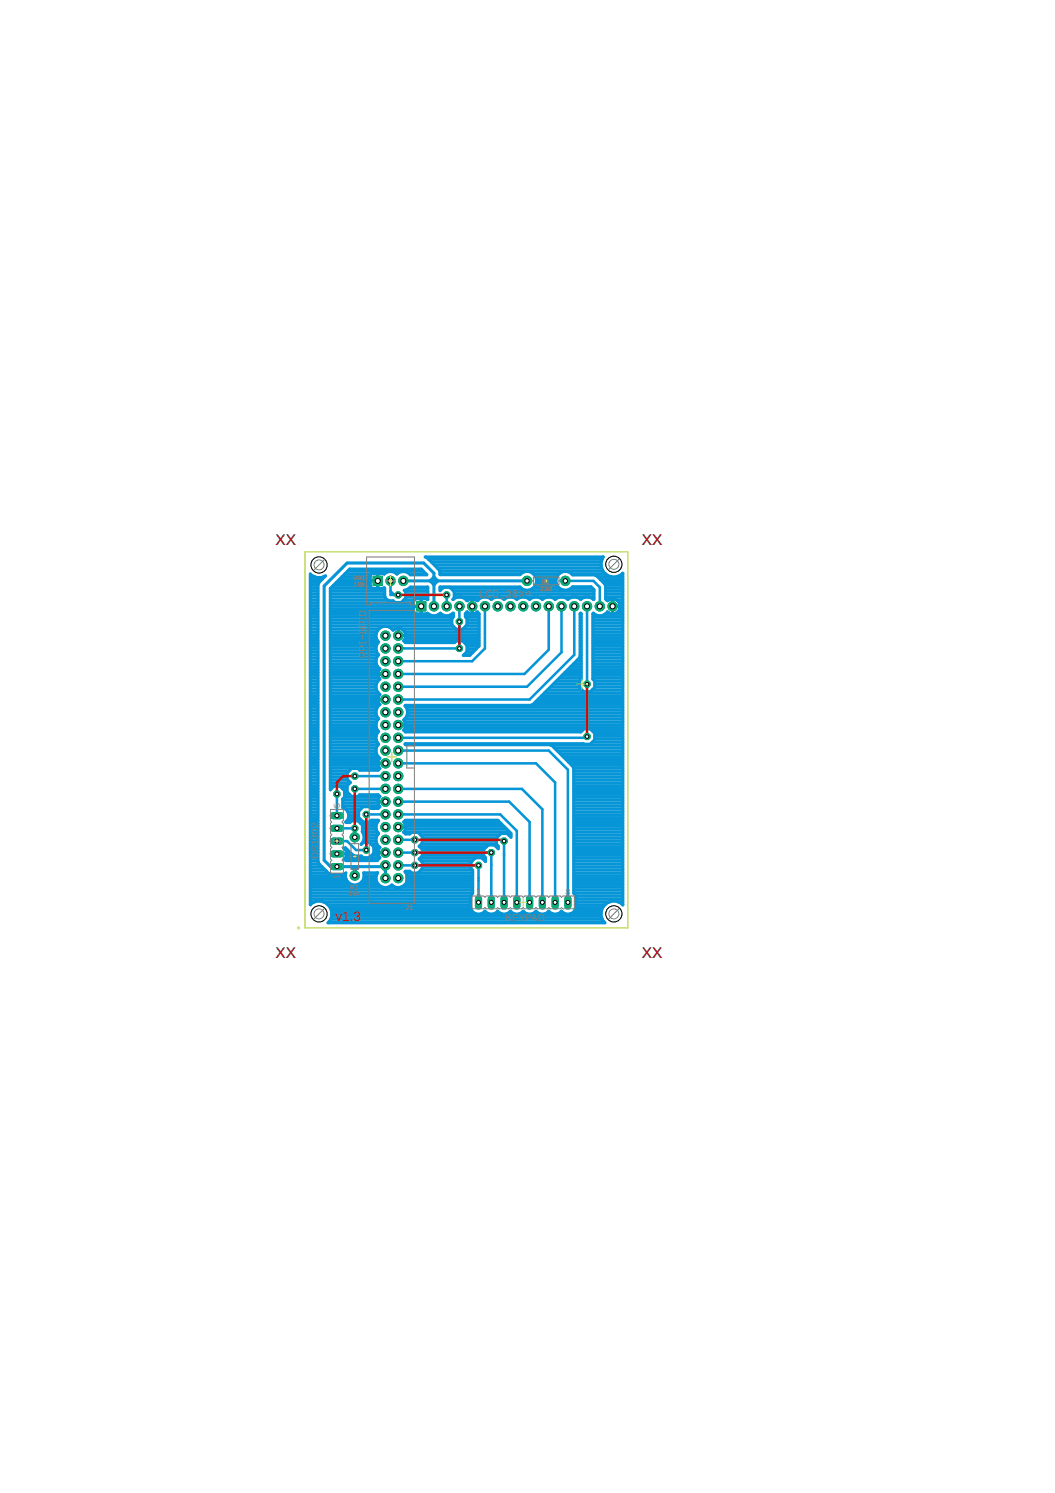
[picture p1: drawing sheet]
<svg xmlns="http://www.w3.org/2000/svg" width="210mm" height="297mm" viewBox="0 0 210 297" stroke-linecap="round" stroke-linejoin="round" font-family="sans-serif">
<defs><g id="words">
<g font-size="3.1" fill="#0696d7">
<text x="54.8" y="108.3">XX</text>
<text x="127.7" y="108.3">XX</text>
<text x="54.8" y="190.6">XX</text>
<text x="127.7" y="190.6">XX</text>
</g>
<text font-size="2.7" fill="#c90d0c" x="66.7" y="183.2">v1.3</text>
<g font-size="2" fill="#808080">
<text x="63.4" y="170.9" transform="rotate(-90 63.4 170.9)">DS1302</text>
<text x="100.5" y="183.2">KEYPAD</text>
</g>
<g font-size="1.8" fill="#808080">
<text x="67.7" y="160.8" transform="rotate(-90 67.7 160.8)">5</text>
<text x="67.7" y="174.8" transform="rotate(-90 67.7 174.8)">1</text>
<text x="94.7" y="178">1</text>
<text x="112.5" y="178">8</text>
</g>
</g></defs>
<path d="M80.8 174.1v1.2" fill="none" stroke="#808080" stroke-width=".21"/>
<g fill="none" stroke="#0696d7" stroke-width=".61">
<path d="M61.7 118.8h1.6M61.7 119.9h1.6M61.7 119.4h1.6M61.7 118.2h1.6M61.7 117.6h1.6M61.7 117.1h1.6M61.7 116.5h1.6M61.7 115.9h1.8M61.7 115.3h2.3M61.7 114.7h.9M63.5 115.9l-.2 .4v55.1l.2 .5a8.1 8.1 0 0 0 2.5 2.2h2.1l.7-.4a1.87 1.87 0 0 0 1.8 2.4 1.87 1.87 0 0 0 1.8-2.4h2.7a1.87 1.87 0 0 0 .3 2.4 1.87 1.87 0 0 0 2.6 0 1.86 1.86 0 0 0 2.6-.1 1.86 1.86 0 0 0 0-2.6l.9-.1 .4 .4h1.2l.9-.9v-1.2l-.6-.7 .6-.6v-1.3M63.5 115.9l1.3-1.3a2.39 2.39 0 0 1-3.1-.4v65.8"/>
<path d="M64.4 114.7h.2M65.7 118.8h10.9M65.7 119.9h16.6M65.7 119.4h11.3M65.7 118.2h10.8M65.7 117.6h10.8M65.7 117.1h8.3M66.3 116.5h7.4M66.9 115.9h6.8M67.5 115.3h6.2M68.1 114.7h5.6M68.6 114.2h5.3"/>
<path d="M69.2 113.6h14.9M73.7 115.6h1.5M74 117h2.3M75.2 114.1v3M75.2 114.7h.1M75.2 117.1h.1M75.2 116.5h.1M75.2 115.9h.1M75.2 115.3h.1M75.2 114.2h.1M76.3 117.1h.2M76.3 117h.2"/>
<path d="M76.4 114.2h.1M76.4 114.2l-2.3-.1-.3 .2-.1 2.3 .3 .4M76.5 114.2a1.79 1.79 0 0 1 2.5 0 1.79 1.79 0 0 1 2.6 .2h3.3l-1.1-1.2h-14.2l-3.9 3.9v40l.7-.7h1.3l.9 .9v1.3l-.4 .3v1.8a1.62 1.62 0 0 1 1.2 1.2 1.62 1.62 0 0 1-.6 1.6l.8 .1 .4-.3h1.2l.9 .9a2.25 2.25 0 0 0 .3 2v.8l-.2 .6-.4 .4 .4-.4h1.3l.9 .9v1.3l-.9 .8h-1.3l-.3-.3h-1.3l-.4-.2-1.5-1.4-.3 .1a1.25 1.25 0 0 1 .6 1.4M76.5 117v1.6a1.31 1.31 0 0 0 1.7 .9l.4 .4h1.2l.9-.9v-1.3l-.3-.3 .9-.2 .3-.4h3.5v2.5l-.3-.2h-2l-.4 .3M78.9 114.2h.1M80.2 115.6h24.7M80.4 119.4h2M80.6 117.6h4.5M80.7 118.8h4.4M80.7 118.2h4.4M81.4 117.1h3.7M81.4 114.2h3.3"/>
<path d="M82.4 119.4l-.1 2.2M83.8 119.1v3M83.8 119.9v.1M83.8 119.4h.1M85.3 111.3h34.5M85.9 111.8h33.7M86.3 114.8l.8 .8-.8 .7-.7-.7zM86.4 112.4h33.2M87 113h32.7M87.5 113.6h32.5M87.5 117.1h.5M87.5 114.2h16.2"/>
<path d="M89.7 117.1h14M90.1 119.3l.3-.3v-1.3l-.9-.9h-1.3l-.7 .7v-.7h16a1.87 1.87 0 0 0 2.7 .1 1.87 1.87 0 0 0 0-2.7 1.87 1.87 0 0 0-2.7 .1h-15.9l-.2-1-2.4-2.3-.4-.2h35.4a2.54 2.54 0 0 0 .5 3.4 2.54 2.54 0 0 0 3.4-.2v66a2.51 2.51 0 0 0-3.6 0 2.51 2.51 0 0 0 .1 3.6h-55.1a2.51 2.51 0 0 0 0-3.6 2.51 2.51 0 0 0-3.6 0M90.1 119.3h.1M90.3 117.6h27.9M90.4 118.8h27.8M90.4 118.2h27.8M91 118.8l-.9 .5M91.8 118.8l.7 .3 .4 .4 .3-.1M92.8 119.4h.4M93.2 119.4l.6-.3 .9 .3M94 119.1v3M94 119.9v.1"/>
<path d="M94 119.4h.1M94.7 119.4h.4M96.1 118.8l-.7 .3-.4 .4-.3-.1M96.9 118.8l.8 .5 1-.5M99.4 118.8l.9 .5 .9-.5M101.9 118.8l.9 .5 .9-.5M104.5 118.8l.9 .5 .9-.5M106 117.1h5.3M106.1 114.2h5.2M106.5 116.5h4.3M106.5 114.7h4.3M106.7 115.9h3.9"/>
<path d="M106.7 115.3h3.9M107 118.8l.9 .5 .9-.5M109.6 118.8l.8 .5 1-.5M112.1 118.8l.9 .5 .9-.5M113.6 117.1h4.3M113.7 114.2h6.8M114.6 118.8l.9 .5 .9-.5M117.2 118.8l.9 .5 .1-.1v-1.9l-.6-.6h-3.7a1.89 1.89 0 0 1-2.7 .2 1.89 1.89 0 0 1 0-2.7 1.89 1.89 0 0 1 2.7 .2h4.4l.4 .2 1.6 1.6 .2 .4v2.6l.4 .3 .2-.1M118.9 114.7h2.6M119.5 115.3h4.4M120 115.9h3.9M120.5 116.5h3.4"/>
<path d="M120.5 118.8h3.4M120.5 118.2h3.4M120.5 117.6h3.4M120.5 117.1h3.4M120.7 119.4h.4M121.1 119.4l.7-.3 .9 .3M121.9 119.1v3M121.9 119.9v.1M121.9 119.4h.1M122.7 119.4l.5 .4 .2 .7M122.7 119.4h1.2M122.7 114.7h1.2"/>
<path d="M123.2 119.9h.7M123.8 114.2h.1M61.7 139.6h1.6M61.7 139h1.6M61.7 138.4h1.6M61.7 137.8h1.6M61.7 137.3h1.6M61.7 136.7h1.6M61.7 136.1h1.6M61.7 135.5h1.6M61.7 134.9h1.6M61.7 134.4h1.6"/>
<path d="M61.7 133.8h1.6M61.7 133.2h1.6M61.7 132.6h1.6M61.7 132.1h1.6M61.7 131.5h1.6M61.7 130.9h1.6M61.7 130.3h1.6M61.7 129.8h1.6M61.7 129.2h1.6M61.7 128.6h1.6M61.7 128h1.6M61.7 127.4h1.6"/>
<path d="M61.7 126.9h1.6M61.7 126.3h1.6M61.7 125.7h1.6M61.7 125.1h1.6M61.7 124.5h1.6M61.7 124h1.6M61.7 123.4h1.6M61.7 122.8h1.6M61.7 122.2h1.6M61.7 121.7h1.6M61.7 121.1h1.6M61.7 120.5h1.6"/>
<path d="M65.7 139.6h9.5M65.7 139h9.5M65.7 138.4h9.7M65.7 137.8h9.6M65.7 137.3h9.2M65.7 136.7h9.1M65.7 136.1h9.2M65.7 135.5h9.5M65.7 134.9h9.7M65.7 134.4h9.5M65.7 133.8h9.5M65.7 133.2h9.8"/>
<path d="M65.7 132.6h9.4M65.7 132.1h9.2M65.7 131.5h9.1M65.7 130.9h9.3M65.7 130.3h9.6M65.7 129.8h9.3M65.7 129.2h9.1M65.7 128.6h9.1M65.7 128h9.4M65.7 127.4h9.4M65.7 126.9h9.1M65.7 126.3h9.1"/>
<path d="M65.7 125.7h9.3M65.7 125.1h9.7M65.7 124.5h24.4M65.7 124h24.2M65.7 123.4h24.2M65.7 122.8h24.4M65.7 122.2h19.7M65.7 121.7h16.6M65.7 121.1h16.6M65.7 120.5h16.6M74.8 126.9l.5 .8a1.75 1.75 0 0 0 0 2.6 1.8 1.8 0 0 0 .3 2.8 1.47 1.47 0 0 0 0 2 1.86 1.86 0 0 0 0 3.1 1.47 1.47 0 0 0-.1 1.9M75.2 134.1h1.5"/>
<path d="M75.2 139.2h1.5M76.7 134.1h.1M76.7 139.2h.1M78 125.1h.6M79.2 125v1.5M79.2 126.5h.1M79.2 126.5h1.5M79.2 126.3h.1M79.2 125.7h.1M79.2 125.1v.1M79.9 125.1h10.8M80.4 127.4h14.9"/>
<path d="M80.5 125.7a1.51 1.51 0 0 0-2.3-.3 1.89 1.89 0 0 0-2.3-.6 1.89 1.89 0 0 0-1.1 2.1M80.5 125.7l.2 .4v.7M80.5 125.7h14.8M80.7 126.9h14.6M80.7 126.8l-.3 .6M80.7 126.3h14.6M82.3 120.6h1.5M82.3 121.6l.1 .3 .4 .2 2.3-.1a1.8 1.8 0 0 0 2.5 0 1.74 1.74 0 0 0 2.5 0l.1 .7-.3 .4v1.2l.9 .9h1.2l.9-.9v-1.2l-.3-.4v-.6l.3-.4a1.5 1.5 0 0 0 2.1 0l.3 .4v6.4l-1.8 1.9h-1.3l.7-.8v-1.2l-.9-.9h-1.2l-.4 .3h-9.7l-.3-.4M83.8 121.7h.1M83.8 121.1h.1M83.8 120.5h.1M86.4 120.6l-.1-6.6-2-2h-15.2l-4.6 4.6v54.6l1.3 1.2h10.6l.3-.2v2.5"/>
<path d="M87.3 122.2h.6M89.8 122.2h.4M92.1 125.1h3.2M92.2 130.3h1.3M92.6 128h2.7M92.6 122.2h2.7M92.7 124.5h2.6M92.7 122.8h2.6M92.8 129.8h1.3M92.9 129.2h1.8M92.9 128.6h2.3M92.9 124h2.4"/>
<path d="M92.9 123.4h2.4M94 120.6h.1M94 120.5h.1M94 121.7h.1M94 121.1h.1M106.6 139.6h17.3M107.2 139h16.7M107.8 138.4h16.1M108.4 137.8h15.5M108.9 137.3h6.9M109.5 136.7h5.8M110.1 136.1h5.2"/>
<path d="M110.7 135.5h4.6M111.3 134.9h4.3M111.8 134.4h3.8M112.4 133.8h3.2M113 133.2h2.6M113.6 132.6h2M114.1 132.1h1.5M114.7 131.5h.9M115.3 130.9h.3M115.4 130.3h.2M115.4 129.8h.2M115.4 129.2h.2"/>
<path d="M115.4 128.6h.2M115.4 128h.2M115.4 127.4h.2M115.4 126.9h.2M115.4 126.3h.2M115.4 125.7h.2M115.4 125.1h.2M115.4 124.5h.2M115.4 124h.2M115.4 123.4h.2M115.4 122.8h.2M115.4 122.2h.2"/>
<path d="M117.8 137.3h6.1M118 134.9h5.9M118 134.4h5.9M118 133.8h5.9M118 133.2h5.9M118 132.6h5.9M118 132.1h5.9M118 131.5h5.9M118 130.9h5.9M118 130.3h5.9M118 129.8h5.9M118 129.2h5.9"/>
<path d="M118 128.6h5.9M118 128h5.9M118 127.4h5.9M118 126.9h5.9M118 126.3h5.9M118 125.7h5.9M118 125.1h5.9M118 124.5h5.9M118 124h5.9M118 123.4h5.9M118 122.8h5.9M118 122.2h.4"/>
<path d="M118.3 136.7h5.6M118.3 136.1h5.6M118.3 135.5h5.6M120.3 122.2h3.6M121.9 121.7h.1M121.9 121.1h.1M121.9 120.5h.1M123 121.7h.9M123.3 121.1h.6M123.4 120.5a1.5 1.5 0 0 1-.9 1.5 1.5 1.5 0 0 1-1.6-.3 1.81 1.81 0 0 1-2.8 .3l-.1 .1v13l.3 .4v1.3l-.9 .8h-1.2l-.9-.8v-1.3l.3-.4v-13l-.1-.1-.1 .1v8.4l-.1 .5-9.3 9.2M123.4 120.6h-1.5M123.4 120.5h.5"/>
<path d="M61.7 159.8h1.6M61.7 159.2h1.6M61.7 158.6h1.6M61.7 158.1h1.6M61.7 157.5h1.6M61.7 156.9h1.6M61.7 156.3h1.6M61.7 155.7h1.6M61.7 155.2h1.6M61.7 154.6h1.6M61.7 154h1.6M61.7 153.4h1.6"/>
<path d="M61.7 152.8h1.6M61.7 152.3h1.6M61.7 151.7h1.6M61.7 151.1h1.6M61.7 150.5h1.6M61.7 150h1.6M61.7 149.4h1.6M61.7 148.8h1.6M61.7 148.2h1.6M61.7 147.7h1.6M61.7 147.1h1.6M61.7 146.5h1.6"/>
<path d="M61.7 145.9h1.6M61.7 145.4h1.6M61.7 144.8h1.6M61.7 144.2h1.6M61.7 143.6h1.6M61.7 143h1.6M61.7 142.5h1.6M61.7 141.9h1.6M61.7 141.3h1.6M61.7 140.7h1.6M61.7 140.1h1.6M65.7 156.9h.3"/>
<path d="M65.7 156.3h3.4M65.7 155.7h3.9M65.7 155.2h3.5M65.7 154.6h3.4M65.7 154h3.4M65.7 153.4h3.7M65.7 152.8h9.8M65.7 152.3h9.5M65.7 151.7h9.5M65.7 151.1h9.7M65.7 150.5h9.6M65.7 150h9.2"/>
<path d="M65.7 149.4h9.1M65.7 148.8h9.2M65.7 148.2h9.5M65.7 147.7h9.3M65.7 147.1h9.1M65.7 146.5h9.1M65.7 145.9h9.3M65.7 145.4h9.4M65.7 144.8h9.2M65.7 144.2h9.1M65.7 143.6h9.2M65.7 143h9.6"/>
<path d="M65.7 142.5h9.3M65.7 141.9h9.1M65.7 141.3h9.1M65.7 140.7h9.4M65.7 140.1h9.8M68.1 156.9h1M68.2 159.8h7M68.2 159.2h7M68.5 158.6h7M68.6 158.1h1M68.6 157.5h.5M69.1 156.3v1.3l.9 .9h1.2l.4-.4h3.6l.4 .4a1.5 1.5 0 0 0 0 2l-.4 .3h-1.3l-.4-.3h-1.3l-.8 .9v1.2"/>
<path d="M75.2 151.9h1.5M75.2 159.5h1.5M75.5 140.1l.1 .1a1.82 1.82 0 0 0-.3 2.8 1.75 1.75 0 0 0 0 2.5 1.74 1.74 0 0 0 0 2.6 1.79 1.79 0 0 0 .3 2.8 1.47 1.47 0 0 0-.1 1.9M75.5 152.8l-.3 .4h-3.6l-.4-.3h-1.2l-.9 .9v1.2l.6 .7-.6 .6M80.4 145.4h35.4M80.5 143h43.4M80.6 143.6h43.3M80.6 144.8h43.3M80.7 144.3h-1.5M80.7 144.2h43.2M80.8 140.7h43.1M80.9 142.5h43"/>
<path d="M81 141.3h42.9M81.1 141.9h42.8M106 140.2l-.4 .1h-24.9l-.1 .1a1.84 1.84 0 0 1-.3 2.8 1.53 1.53 0 0 1 0 2.1l.4 .3h34.9l.6-.6h1.2l.9 .9v1.3l-.9 .9-1.3-.1h-35.4l-.1 .1 .1 .1h28.7l.4 .1 4.2 4.2 .2 .4v24.8M106 140.1h17.9M109.6 148.2h14.3M110.3 148.8h13.6M110.9 149.4h13M111.5 150h12.4M112 150.5h11.9M112.6 151.1h11.3M113.2 151.7h10.7M113.8 152.3h10.1"/>
<path d="M114.1 152.8h9.8M114.2 159.8h9.7M114.2 159.2h9.7M114.2 158.6h9.7M114.2 158.1h9.7M114.2 157.5h9.7M114.2 156.9h9.7M114.2 156.3h9.7M114.2 155.7h9.7M114.2 155.2h9.7M114.2 154.6h9.7M114.2 154h9.7"/>
<path d="M114.2 153.4h9.7M117.8 145.4h6.1M117.8 147.7h6.1M118.3 147.1h5.6M118.3 146.5h5.6M118.3 145.9h5.6M61.7 169.6h1.6M61.7 173.7h3.5M61.7 165.6h1.6M61.7 179.4h1M61.7 178.8h31.9M61.7 178.3h32"/>
<path d="M61.7 177.7h32.3M61.7 177.1h32.3M61.7 176.5h14.5M61.7 176h8.3M61.7 175.4h7.4M61.7 174.8h7.1M61.7 174.2h7M61.7 173.1h3M61.7 172.5h2.4M61.7 171.9h1.8M61.7 171.3h1.6M61.7 170.8h1.6"/>
<path d="M61.7 170.2h1.6M61.7 169h1.6M61.7 168.4h1.6M61.7 167.9h1.6M61.7 167.3h1.6M61.7 166.7h1.6M61.7 166.1h1.6M61.7 165h1.6M61.7 164.4h1.6M61.7 163.8h1.6M61.7 163.2h1.6M61.7 162.7h1.6"/>
<path d="M61.7 162.1h1.6M61.7 161.5h1.6M61.7 160.9h1.6M61.7 160.4h1.6M64.2 179.4h29.4M68.2 160.4h7.3M68.7 170.8h6.8M68.7 169h.4M68.7 160.9h3.1M69 169.6h.7M69 170.2h1.3M69 169.9h-1.9"/>
<path d="M69.1 163.2h2.8M69.2 161.5h2.2M69.3 162.7h2.1M69.4 162.1h2M69.8 172.4l.8 .8 .8-.8M70.6 172.4v1.8M71.2 176h4.1M71.4 162.6l.8 .9h1.3l.4-.3 1.4 .1a1.75 1.75 0 0 0 0 2.5l-.5 .9M71.7 163.8h3.3M71.9 167.9h.1M72 175.4h3M72.1 165h2.7"/>
<path d="M72.1 164.4h2.7M72.2 165.6h2.9M72.3 167.3h2.5M72.3 174.8h2.5M72.4 166.1h2.7M72.4 174.2h2.5M72.4 166.7h2.4M73.8 167.9h1.2M73.8 163.2h1.5M74 170.2h1.3M74.3 168.4h1.1M74.4 169.6l2.3 .1"/>
<path d="M74.4 169h.9M74.8 166.7v.8l.3 .6 .5 .5a1.47 1.47 0 0 0 0 2l-.5 .6h-6.3l-.4-.2 .6-.8M75.9 172.4l.8 .8M77.1 176.5h1.7M79.7 176.5h14.3M80.3 165.6a1.56 1.56 0 0 0 0-2.1l.4-.3h18.3l2.7 2.6v.8l-.8-.8h-1.2l-.9 .9M80.3 165.6l.4 .3h.8l.4-.3M80.3 165.6h21.1M80.5 163.8h19.2M80.6 176h13.4M80.6 163.2h18.5M80.7 165h20.1"/>
<path d="M80.7 164.5l-1.5 .1M80.7 164.4h19.6M80.8 173.7h1M81 175.4h13M81 174.2h13M81.1 174.8h12.9M83.1 165.6l.9 .9v1.2l-.6 .7 .6 .6M83.2 173.7h10.8M83.5 168.4h13.3M83.5 170.8h11M83.7 166.1h15.7M83.8 173.1h10.2"/>
<path d="M83.8 171.3h10.1M83.9 167.9h14.9M84 169.6h12.2M84 172.5h9.7M84 171.9h9.7M84 170.2h12.2M84 169h12.2M84 167.3h14.8M84 166.7h14.8M94 177.7l-.4 .8v2.1M95.9 170.8h.7M96.2 169v1.3l.4 .3v.8l-.8-.7h-1.2l-.9 .9v1.2l.3 .4v4.5"/>
<path d="M96.5 171.3h.1M98.7 168.4h.4M98.8 166.7v1.3l.3 .3v.6l-.7-.8h-1.3l-.9 .9M101.2 166.1h.5M114.2 169.6h9.7M114.2 177.7l.4 .8v2.1M114.2 173.7h9.7M114.2 165.6h9.7M114.2 177.7h9.7M114.2 177.1h9.7M114.2 176.5h9.7M114.2 176h9.7"/>
<path d="M114.2 175.4h9.7M114.2 174.8h9.7M114.2 174.2h9.7M114.2 173.1h9.7M114.2 172.5h9.7M114.2 171.9h9.7M114.2 171.3h9.7M114.2 170.8h9.7M114.2 170.2h9.7M114.2 169h9.7M114.2 168.4h9.7M114.2 167.9h9.7"/>
<path d="M114.2 167.3h9.7M114.2 166.7h9.7M114.2 166.1h9.7M114.2 165h9.7M114.2 164.4h9.7M114.2 163.8h9.7M114.2 163.2h9.7M114.2 162.7h9.7M114.2 162.1h9.7M114.2 161.5h9.7M114.2 160.9h9.7M114.2 160.4h9.7"/>
<path d="M114.5 178.3h9.4M114.6 179.4h6.8M114.6 178.8h9.3M122.9 179.4h1M61.7 180h.1M65.2 180h28.4M65.4 183.5h54.8M65.7 180.6h27.9M65.8 182.9h54M65.9 181.1h27.9M66 182.3h53.6M66 181.7h28.5"/>
<path d="M93.6 180.6l.2 .6M93.8 181.2a1.64 1.64 0 0 0 2.7 .1 1.6 1.6 0 0 0 2.5 0 1.6 1.6 0 0 0 2.6 0 1.6 1.6 0 0 0 2.5 0 1.6 1.6 0 0 0 2.5 0 1.6 1.6 0 0 0 2.6 0 1.6 1.6 0 0 0 2.5 0 1.63 1.63 0 0 0 2.7-.1M95.9 181.7h1.2M98.4 181.7h1.2M101 181.7h1.2M103.5 181.7h1.2M106 181.7h1.2M108.6 181.7h1.2M111.1 181.7h1.2M113.7 181.7h5.9M114.4 181.1h5.3M114.6 180.6l-.2 .6"/>
<path d="M114.6 180.6h5.3M114.6 180h5.8M123.8 180h.1"/>
</g>
<g fill="none" stroke="#0696d7" stroke-width=".51">
<path d="M77.7 115.6v2.8h1.5M77.7 117.6l.8 .8M88.9 118.4v2.2M112.5 115.6h5.6l1.2 1.2v3.8M79.2 129h12.2M91.4 120.6h.1M91.4 120.6v3.1M96.5 120.6v8.4l-2.6 2.6h-14.7M96.5 120.6h.1M109.2 120.6v8.7l-4.8 4.8h-25.2M111.7 120.6v9.2l-6.8 6.8h-25.7M114.3 120.6v9.7l-8.9 8.9h-26.2"/>
<path d="M116.8 120.6v15.5M67 158v4.3M70.6 157h6.1M70.6 154.4h6.1M79.2 151.9h27.4l3.8 3.8v23.8M79.2 149.3h30l3.8 3.8v26.4M79.2 159.5h22.1l4.1 4v16M79.2 157h24.6l4.1 4v18.5M116.8 146.5l-.3 .3h-37.3M67 167.3h2.1l1.7 1.8h2.1M67 164.8h3.6v1.8M72.9 162h3.8"/>
<path d="M79.2 162h20.3l3.3 3.3v14.2M79.2 172.2h3.3M79.2 169.6h3.3M79.2 167.1h3.3M95.2 172.2v7.3M97.7 169.6v9.9M100.3 167.3v12.2"/>
</g>
<circle cx="79.2" cy="174.7" r=".93" fill="#0dab76" stroke="#0dab76" stroke-width=".2"/>
<circle cx="79.2" cy="174.7" r=".51" fill="#fff" stroke="#000" stroke-width=".2"/>
<circle cx="76.7" cy="174.7" r=".93" fill="#0dab76" stroke="#0dab76" stroke-width=".2"/>
<circle cx="76.7" cy="174.7" r=".51" fill="#fff" stroke="#000" stroke-width=".2"/>
<circle cx="79.2" cy="172.2" r=".93" fill="#0dab76" stroke="#0dab76" stroke-width=".2"/>
<circle cx="79.2" cy="172.2" r=".51" fill="#fff" stroke="#000" stroke-width=".2"/>
<circle cx="76.7" cy="172.2" r=".93" fill="#0dab76" stroke="#0dab76" stroke-width=".2"/>
<circle cx="76.7" cy="172.2" r=".51" fill="#fff" stroke="#000" stroke-width=".2"/>
<circle cx="79.2" cy="169.6" r=".93" fill="#0dab76" stroke="#0dab76" stroke-width=".2"/>
<circle cx="79.2" cy="169.6" r=".51" fill="#fff" stroke="#000" stroke-width=".2"/>
<circle cx="76.7" cy="169.6" r=".93" fill="#0dab76" stroke="#0dab76" stroke-width=".2"/>
<circle cx="76.7" cy="169.6" r=".51" fill="#fff" stroke="#000" stroke-width=".2"/>
<circle cx="79.2" cy="167.1" r=".93" fill="#0dab76" stroke="#0dab76" stroke-width=".2"/>
<circle cx="79.2" cy="167.1" r=".51" fill="#fff" stroke="#000" stroke-width=".2"/>
<circle cx="76.7" cy="167.1" r=".93" fill="#0dab76" stroke="#0dab76" stroke-width=".2"/>
<circle cx="76.7" cy="167.1" r=".51" fill="#fff" stroke="#000" stroke-width=".2"/>
<circle cx="79.2" cy="164.5" r=".93" fill="#0dab76" stroke="#0dab76" stroke-width=".2"/>
<circle cx="79.2" cy="164.5" r=".51" fill="#fff" stroke="#000" stroke-width=".2"/>
<circle cx="76.7" cy="164.5" r=".93" fill="#0dab76" stroke="#0dab76" stroke-width=".2"/>
<circle cx="76.7" cy="164.5" r=".51" fill="#fff" stroke="#000" stroke-width=".2"/>
<circle cx="79.2" cy="162" r=".93" fill="#0dab76" stroke="#0dab76" stroke-width=".2"/>
<circle cx="79.2" cy="162" r=".51" fill="#fff" stroke="#000" stroke-width=".2"/>
<circle cx="76.7" cy="162" r=".93" fill="#0dab76" stroke="#0dab76" stroke-width=".2"/>
<circle cx="76.7" cy="162" r=".51" fill="#fff" stroke="#000" stroke-width=".2"/>
<circle cx="79.2" cy="159.5" r=".93" fill="#0dab76" stroke="#0dab76" stroke-width=".2"/>
<circle cx="79.2" cy="159.5" r=".51" fill="#fff" stroke="#000" stroke-width=".2"/>
<circle cx="76.7" cy="159.5" r=".93" fill="#0dab76" stroke="#0dab76" stroke-width=".2"/>
<circle cx="76.7" cy="159.5" r=".51" fill="#fff" stroke="#000" stroke-width=".2"/>
<circle cx="79.2" cy="157" r=".93" fill="#0dab76" stroke="#0dab76" stroke-width=".2"/>
<circle cx="79.2" cy="157" r=".51" fill="#fff" stroke="#000" stroke-width=".2"/>
<circle cx="76.7" cy="157" r=".93" fill="#0dab76" stroke="#0dab76" stroke-width=".2"/>
<circle cx="76.7" cy="157" r=".51" fill="#fff" stroke="#000" stroke-width=".2"/>
<circle cx="79.2" cy="154.4" r=".93" fill="#0dab76" stroke="#0dab76" stroke-width=".2"/>
<circle cx="79.2" cy="154.4" r=".51" fill="#fff" stroke="#000" stroke-width=".2"/>
<circle cx="76.7" cy="154.4" r=".93" fill="#0dab76" stroke="#0dab76" stroke-width=".2"/>
<circle cx="76.7" cy="154.4" r=".51" fill="#fff" stroke="#000" stroke-width=".2"/>
<circle cx="79.2" cy="151.9" r=".93" fill="#0dab76" stroke="#0dab76" stroke-width=".2"/>
<circle cx="79.2" cy="151.9" r=".51" fill="#fff" stroke="#000" stroke-width=".2"/>
<circle cx="76.7" cy="151.9" r=".93" fill="#0dab76" stroke="#0dab76" stroke-width=".2"/>
<circle cx="76.7" cy="151.9" r=".51" fill="#fff" stroke="#000" stroke-width=".2"/>
<circle cx="79.2" cy="149.3" r=".93" fill="#0dab76" stroke="#0dab76" stroke-width=".2"/>
<circle cx="79.2" cy="149.3" r=".51" fill="#fff" stroke="#000" stroke-width=".2"/>
<circle cx="76.7" cy="149.3" r=".93" fill="#0dab76" stroke="#0dab76" stroke-width=".2"/>
<circle cx="76.7" cy="149.3" r=".51" fill="#fff" stroke="#000" stroke-width=".2"/>
<circle cx="79.2" cy="146.8" r=".93" fill="#0dab76" stroke="#0dab76" stroke-width=".2"/>
<circle cx="79.2" cy="146.8" r=".51" fill="#fff" stroke="#000" stroke-width=".2"/>
<circle cx="76.7" cy="146.8" r=".93" fill="#0dab76" stroke="#0dab76" stroke-width=".2"/>
<circle cx="76.7" cy="146.8" r=".51" fill="#fff" stroke="#000" stroke-width=".2"/>
<circle cx="79.2" cy="144.3" r=".93" fill="#0dab76" stroke="#0dab76" stroke-width=".2"/>
<circle cx="79.2" cy="144.3" r=".51" fill="#fff" stroke="#000" stroke-width=".2"/>
<circle cx="76.7" cy="144.3" r=".93" fill="#0dab76" stroke="#0dab76" stroke-width=".2"/>
<circle cx="76.7" cy="144.3" r=".51" fill="#fff" stroke="#000" stroke-width=".2"/>
<circle cx="79.2" cy="141.7" r=".93" fill="#0dab76" stroke="#0dab76" stroke-width=".2"/>
<circle cx="79.2" cy="141.7" r=".51" fill="#fff" stroke="#000" stroke-width=".2"/>
<circle cx="76.7" cy="141.7" r=".93" fill="#0dab76" stroke="#0dab76" stroke-width=".2"/>
<circle cx="76.7" cy="141.7" r=".51" fill="#fff" stroke="#000" stroke-width=".2"/>
<circle cx="79.2" cy="139.2" r=".93" fill="#0dab76" stroke="#0dab76" stroke-width=".2"/>
<circle cx="79.2" cy="139.2" r=".51" fill="#fff" stroke="#000" stroke-width=".2"/>
<circle cx="76.7" cy="139.2" r=".93" fill="#0dab76" stroke="#0dab76" stroke-width=".2"/>
<circle cx="76.7" cy="139.2" r=".51" fill="#fff" stroke="#000" stroke-width=".2"/>
<circle cx="79.2" cy="136.6" r=".93" fill="#0dab76" stroke="#0dab76" stroke-width=".2"/>
<circle cx="79.2" cy="136.6" r=".51" fill="#fff" stroke="#000" stroke-width=".2"/>
<circle cx="76.7" cy="136.6" r=".93" fill="#0dab76" stroke="#0dab76" stroke-width=".2"/>
<circle cx="76.7" cy="136.6" r=".51" fill="#fff" stroke="#000" stroke-width=".2"/>
<circle cx="79.2" cy="134.1" r=".93" fill="#0dab76" stroke="#0dab76" stroke-width=".2"/>
<circle cx="79.2" cy="134.1" r=".51" fill="#fff" stroke="#000" stroke-width=".2"/>
<circle cx="76.7" cy="134.1" r=".93" fill="#0dab76" stroke="#0dab76" stroke-width=".2"/>
<circle cx="76.7" cy="134.1" r=".51" fill="#fff" stroke="#000" stroke-width=".2"/>
<circle cx="79.2" cy="131.6" r=".93" fill="#0dab76" stroke="#0dab76" stroke-width=".2"/>
<circle cx="79.2" cy="131.6" r=".51" fill="#fff" stroke="#000" stroke-width=".2"/>
<circle cx="76.7" cy="131.6" r=".93" fill="#0dab76" stroke="#0dab76" stroke-width=".2"/>
<circle cx="76.7" cy="131.6" r=".51" fill="#fff" stroke="#000" stroke-width=".2"/>
<circle cx="79.2" cy="129" r=".93" fill="#0dab76" stroke="#0dab76" stroke-width=".2"/>
<circle cx="79.2" cy="129" r=".51" fill="#fff" stroke="#000" stroke-width=".2"/>
<circle cx="76.7" cy="129" r=".93" fill="#0dab76" stroke="#0dab76" stroke-width=".2"/>
<circle cx="76.7" cy="129" r=".51" fill="#fff" stroke="#000" stroke-width=".2"/>
<circle cx="79.2" cy="126.5" r=".93" fill="#0dab76" stroke="#0dab76" stroke-width=".2"/>
<circle cx="79.2" cy="126.5" r=".51" fill="#fff" stroke="#000" stroke-width=".2"/>
<circle cx="76.7" cy="126.5" r=".93" fill="#0dab76" stroke="#0dab76" stroke-width=".2"/>
<circle cx="76.7" cy="126.5" r=".51" fill="#fff" stroke="#000" stroke-width=".2"/>
<path d="M95.2 178.8v1.5" fill="none" stroke="#0dab76" stroke-width="1.4"/>
<circle cx="95.2" cy="179.5" r=".4" fill="#fff" stroke="#000" stroke-width=".2"/>
<path d="M97.7 178.8v1.5" fill="none" stroke="#0dab76" stroke-width="1.4"/>
<circle cx="97.7" cy="179.5" r=".4" fill="#fff" stroke="#000" stroke-width=".2"/>
<path d="M100.3 178.8v1.5" fill="none" stroke="#0dab76" stroke-width="1.4"/>
<circle cx="100.3" cy="179.5" r=".4" fill="#fff" stroke="#000" stroke-width=".2"/>
<path d="M102.8 178.8v1.5" fill="none" stroke="#0dab76" stroke-width="1.4"/>
<circle cx="102.8" cy="179.5" r=".4" fill="#fff" stroke="#000" stroke-width=".2"/>
<path d="M105.4 178.8v1.5" fill="none" stroke="#0dab76" stroke-width="1.4"/>
<circle cx="105.4" cy="179.5" r=".4" fill="#fff" stroke="#000" stroke-width=".2"/>
<path d="M107.9 178.8v1.5" fill="none" stroke="#0dab76" stroke-width="1.4"/>
<circle cx="107.9" cy="179.5" r=".4" fill="#fff" stroke="#000" stroke-width=".2"/>
<path d="M110.4 178.8v1.5" fill="none" stroke="#0dab76" stroke-width="1.4"/>
<circle cx="110.4" cy="179.5" r=".4" fill="#fff" stroke="#000" stroke-width=".2"/>
<path d="M113 178.8v1.5" fill="none" stroke="#0dab76" stroke-width="1.4"/>
<circle cx="113" cy="179.5" r=".4" fill="#fff" stroke="#000" stroke-width=".2"/>
<path d="M66.3 172.4h1.4" fill="none" stroke="#0dab76" stroke-width="1.4"/>
<circle cx="67" cy="172.4" r=".4" fill="#fff" stroke="#000" stroke-width=".2"/>
<path d="M66.3 169.9h1.4" fill="none" stroke="#0dab76" stroke-width="1.4"/>
<circle cx="67" cy="169.9" r=".4" fill="#fff" stroke="#000" stroke-width=".2"/>
<path d="M66.3 167.3h1.4" fill="none" stroke="#0dab76" stroke-width="1.4"/>
<circle cx="67" cy="167.3" r=".4" fill="#fff" stroke="#000" stroke-width=".2"/>
<path d="M66.3 164.8h1.4" fill="none" stroke="#0dab76" stroke-width="1.4"/>
<circle cx="67" cy="164.8" r=".4" fill="#fff" stroke="#000" stroke-width=".2"/>
<path d="M66.3 162.3h1.4" fill="none" stroke="#0dab76" stroke-width="1.4"/>
<circle cx="67" cy="162.3" r=".4" fill="#fff" stroke="#000" stroke-width=".2"/>
<path d="M82.9 119.7h1.8v1.9h-1.8z" fill="#0dab76" stroke="#0dab76" stroke-width=".2"/>
<circle cx="83.8" cy="120.6" r=".51" fill="#fff" stroke="#000" stroke-width=".2"/>
<circle cx="86.3" cy="120.6" r=".93" fill="#0dab76" stroke="#0dab76" stroke-width=".2"/>
<circle cx="86.3" cy="120.6" r=".51" fill="#fff" stroke="#000" stroke-width=".2"/>
<circle cx="88.9" cy="120.6" r=".93" fill="#0dab76" stroke="#0dab76" stroke-width=".2"/>
<circle cx="88.9" cy="120.6" r=".51" fill="#fff" stroke="#000" stroke-width=".2"/>
<circle cx="91.4" cy="120.6" r=".93" fill="#0dab76" stroke="#0dab76" stroke-width=".2"/>
<circle cx="91.4" cy="120.6" r=".51" fill="#fff" stroke="#000" stroke-width=".2"/>
<circle cx="94" cy="120.6" r=".93" fill="#0dab76" stroke="#0dab76" stroke-width=".2"/>
<circle cx="94" cy="120.6" r=".51" fill="#fff" stroke="#000" stroke-width=".2"/>
<circle cx="96.5" cy="120.6" r=".93" fill="#0dab76" stroke="#0dab76" stroke-width=".2"/>
<circle cx="96.5" cy="120.6" r=".51" fill="#fff" stroke="#000" stroke-width=".2"/>
<circle cx="99" cy="120.6" r=".93" fill="#0dab76" stroke="#0dab76" stroke-width=".2"/>
<circle cx="99" cy="120.6" r=".51" fill="#fff" stroke="#000" stroke-width=".2"/>
<circle cx="101.6" cy="120.6" r=".93" fill="#0dab76" stroke="#0dab76" stroke-width=".2"/>
<circle cx="101.6" cy="120.6" r=".51" fill="#fff" stroke="#000" stroke-width=".2"/>
<circle cx="104.1" cy="120.6" r=".93" fill="#0dab76" stroke="#0dab76" stroke-width=".2"/>
<circle cx="104.1" cy="120.6" r=".51" fill="#fff" stroke="#000" stroke-width=".2"/>
<circle cx="106.6" cy="120.6" r=".93" fill="#0dab76" stroke="#0dab76" stroke-width=".2"/>
<circle cx="106.6" cy="120.6" r=".51" fill="#fff" stroke="#000" stroke-width=".2"/>
<circle cx="109.2" cy="120.6" r=".93" fill="#0dab76" stroke="#0dab76" stroke-width=".2"/>
<circle cx="109.2" cy="120.6" r=".51" fill="#fff" stroke="#000" stroke-width=".2"/>
<circle cx="111.7" cy="120.6" r=".93" fill="#0dab76" stroke="#0dab76" stroke-width=".2"/>
<circle cx="111.7" cy="120.6" r=".51" fill="#fff" stroke="#000" stroke-width=".2"/>
<circle cx="114.3" cy="120.6" r=".93" fill="#0dab76" stroke="#0dab76" stroke-width=".2"/>
<circle cx="114.3" cy="120.6" r=".51" fill="#fff" stroke="#000" stroke-width=".2"/>
<circle cx="116.8" cy="120.6" r=".93" fill="#0dab76" stroke="#0dab76" stroke-width=".2"/>
<circle cx="116.8" cy="120.6" r=".51" fill="#fff" stroke="#000" stroke-width=".2"/>
<circle cx="119.3" cy="120.6" r=".93" fill="#0dab76" stroke="#0dab76" stroke-width=".2"/>
<circle cx="119.3" cy="120.6" r=".51" fill="#fff" stroke="#000" stroke-width=".2"/>
<circle cx="121.9" cy="120.6" r=".93" fill="#0dab76" stroke="#0dab76" stroke-width=".2"/>
<circle cx="121.9" cy="120.6" r=".51" fill="#fff" stroke="#000" stroke-width=".2"/>
<path d="M74.2 114.6h1.9v1.9h-1.9z" fill="#0dab76" stroke="#0dab76" stroke-width=".2"/>
<circle cx="75.2" cy="115.6" r=".51" fill="#fff" stroke="#000" stroke-width=".2"/>
<circle cx="77.7" cy="115.6" r=".93" fill="#0dab76" stroke="#0dab76" stroke-width=".2"/>
<circle cx="77.7" cy="115.6" r=".51" fill="#fff" stroke="#000" stroke-width=".2"/>
<circle cx="80.2" cy="115.6" r=".93" fill="#0dab76" stroke="#0dab76" stroke-width=".2"/>
<circle cx="80.2" cy="115.6" r=".51" fill="#fff" stroke="#000" stroke-width=".2"/>
<circle cx="112.5" cy="115.6" r=".93" fill="#0dab76" stroke="#0dab76" stroke-width=".2"/>
<circle cx="112.5" cy="115.6" r=".44" fill="#fff" stroke="#000" stroke-width=".2"/>
<circle cx="104.9" cy="115.6" r=".93" fill="#0dab76" stroke="#0dab76" stroke-width=".2"/>
<circle cx="104.9" cy="115.6" r=".44" fill="#fff" stroke="#000" stroke-width=".2"/>
<circle cx="70.6" cy="166.6" r=".93" fill="#0dab76" stroke="#0dab76" stroke-width=".2"/>
<circle cx="70.6" cy="166.6" r=".44" fill="#fff" stroke="#000" stroke-width=".2"/>
<circle cx="70.6" cy="174.2" r=".93" fill="#0dab76" stroke="#0dab76" stroke-width=".2"/>
<circle cx="70.6" cy="174.2" r=".44" fill="#fff" stroke="#000" stroke-width=".2"/>
<circle cx="91.4" cy="129" r=".66" fill="#0dab76" stroke="#0dab76" stroke-width=".2"/>
<circle cx="91.4" cy="129" r=".36" fill="#fff" stroke="#000" stroke-width=".2"/>
<circle cx="91.4" cy="123.7" r=".66" fill="#0dab76" stroke="#0dab76" stroke-width=".2"/>
<circle cx="91.4" cy="123.7" r=".36" fill="#fff" stroke="#000" stroke-width=".2"/>
<circle cx="116.8" cy="146.5" r=".66" fill="#0dab76" stroke="#0dab76" stroke-width=".2"/>
<circle cx="116.8" cy="146.5" r=".36" fill="#fff" stroke="#000" stroke-width=".2"/>
<circle cx="116.8" cy="136.1" r=".66" fill="#0dab76" stroke="#0dab76" stroke-width=".2"/>
<circle cx="116.8" cy="136.1" r=".36" fill="#fff" stroke="#000" stroke-width=".2"/>
<circle cx="79.2" cy="118.4" r=".66" fill="#0dab76" stroke="#0dab76" stroke-width=".2"/>
<circle cx="79.2" cy="118.4" r=".36" fill="#fff" stroke="#000" stroke-width=".2"/>
<circle cx="88.9" cy="118.4" r=".66" fill="#0dab76" stroke="#0dab76" stroke-width=".2"/>
<circle cx="88.9" cy="118.4" r=".36" fill="#fff" stroke="#000" stroke-width=".2"/>
<circle cx="72.9" cy="169.1" r=".66" fill="#0dab76" stroke="#0dab76" stroke-width=".2"/>
<circle cx="72.9" cy="169.1" r=".36" fill="#fff" stroke="#000" stroke-width=".2"/>
<circle cx="72.9" cy="162" r=".66" fill="#0dab76" stroke="#0dab76" stroke-width=".2"/>
<circle cx="72.9" cy="162" r=".36" fill="#fff" stroke="#000" stroke-width=".2"/>
<circle cx="82.5" cy="172.2" r=".66" fill="#0dab76" stroke="#0dab76" stroke-width=".2"/>
<circle cx="82.5" cy="172.2" r=".36" fill="#fff" stroke="#000" stroke-width=".2"/>
<circle cx="95.2" cy="172.2" r=".66" fill="#0dab76" stroke="#0dab76" stroke-width=".2"/>
<circle cx="95.2" cy="172.2" r=".36" fill="#fff" stroke="#000" stroke-width=".2"/>
<circle cx="82.5" cy="169.6" r=".66" fill="#0dab76" stroke="#0dab76" stroke-width=".2"/>
<circle cx="82.5" cy="169.6" r=".36" fill="#fff" stroke="#000" stroke-width=".2"/>
<circle cx="97.7" cy="169.6" r=".66" fill="#0dab76" stroke="#0dab76" stroke-width=".2"/>
<circle cx="97.7" cy="169.6" r=".36" fill="#fff" stroke="#000" stroke-width=".2"/>
<circle cx="82.5" cy="167.1" r=".66" fill="#0dab76" stroke="#0dab76" stroke-width=".2"/>
<circle cx="82.5" cy="167.1" r=".36" fill="#fff" stroke="#000" stroke-width=".2"/>
<circle cx="100.3" cy="167.3" r=".66" fill="#0dab76" stroke="#0dab76" stroke-width=".2"/>
<circle cx="100.3" cy="167.3" r=".36" fill="#fff" stroke="#000" stroke-width=".2"/>
<circle cx="70.6" cy="157" r=".66" fill="#0dab76" stroke="#0dab76" stroke-width=".2"/>
<circle cx="70.6" cy="157" r=".36" fill="#fff" stroke="#000" stroke-width=".2"/>
<circle cx="70.6" cy="164.8" r=".66" fill="#0dab76" stroke="#0dab76" stroke-width=".2"/>
<circle cx="70.6" cy="164.8" r=".36" fill="#fff" stroke="#000" stroke-width=".2"/>
<circle cx="70.6" cy="154.4" r=".66" fill="#0dab76" stroke="#0dab76" stroke-width=".2"/>
<circle cx="70.6" cy="154.4" r=".36" fill="#fff" stroke="#000" stroke-width=".2"/>
<circle cx="67" cy="158" r=".66" fill="#0dab76" stroke="#0dab76" stroke-width=".2"/>
<circle cx="67" cy="158" r=".36" fill="#fff" stroke="#000" stroke-width=".2"/>
<path d="M79.2 118.4h9.7M91.4 123.7v5.3M116.8 136.1v10.4M70.6 157v7.8M70.6 154.4h-2.3l-1.3 1.3v2.3M72.9 162v7.1M82.5 172.2h12.7M82.5 169.6h15.2M82.5 167.1h17.5l.3 .2" fill="none" stroke="#c90d0c" stroke-width=".51"/>
<circle cx="79.2" cy="174.7" r=".93" fill="#0dab76" stroke="#0dab76" stroke-width=".2"/>
<circle cx="79.2" cy="174.7" r=".51" fill="#fff" stroke="#000" stroke-width=".2"/>
<circle cx="76.7" cy="174.7" r=".93" fill="#0dab76" stroke="#0dab76" stroke-width=".2"/>
<circle cx="76.7" cy="174.7" r=".51" fill="#fff" stroke="#000" stroke-width=".2"/>
<circle cx="79.2" cy="172.2" r=".93" fill="#0dab76" stroke="#0dab76" stroke-width=".2"/>
<circle cx="79.2" cy="172.2" r=".51" fill="#fff" stroke="#000" stroke-width=".2"/>
<circle cx="76.7" cy="172.2" r=".93" fill="#0dab76" stroke="#0dab76" stroke-width=".2"/>
<circle cx="76.7" cy="172.2" r=".51" fill="#fff" stroke="#000" stroke-width=".2"/>
<circle cx="79.2" cy="169.6" r=".93" fill="#0dab76" stroke="#0dab76" stroke-width=".2"/>
<circle cx="79.2" cy="169.6" r=".51" fill="#fff" stroke="#000" stroke-width=".2"/>
<circle cx="76.7" cy="169.6" r=".93" fill="#0dab76" stroke="#0dab76" stroke-width=".2"/>
<circle cx="76.7" cy="169.6" r=".51" fill="#fff" stroke="#000" stroke-width=".2"/>
<circle cx="79.2" cy="167.1" r=".93" fill="#0dab76" stroke="#0dab76" stroke-width=".2"/>
<circle cx="79.2" cy="167.1" r=".51" fill="#fff" stroke="#000" stroke-width=".2"/>
<circle cx="76.7" cy="167.1" r=".93" fill="#0dab76" stroke="#0dab76" stroke-width=".2"/>
<circle cx="76.7" cy="167.1" r=".51" fill="#fff" stroke="#000" stroke-width=".2"/>
<circle cx="79.2" cy="164.5" r=".93" fill="#0dab76" stroke="#0dab76" stroke-width=".2"/>
<circle cx="79.2" cy="164.5" r=".51" fill="#fff" stroke="#000" stroke-width=".2"/>
<circle cx="76.7" cy="164.5" r=".93" fill="#0dab76" stroke="#0dab76" stroke-width=".2"/>
<circle cx="76.7" cy="164.5" r=".51" fill="#fff" stroke="#000" stroke-width=".2"/>
<circle cx="79.2" cy="162" r=".93" fill="#0dab76" stroke="#0dab76" stroke-width=".2"/>
<circle cx="79.2" cy="162" r=".51" fill="#fff" stroke="#000" stroke-width=".2"/>
<circle cx="76.7" cy="162" r=".93" fill="#0dab76" stroke="#0dab76" stroke-width=".2"/>
<circle cx="76.7" cy="162" r=".51" fill="#fff" stroke="#000" stroke-width=".2"/>
<circle cx="79.2" cy="159.5" r=".93" fill="#0dab76" stroke="#0dab76" stroke-width=".2"/>
<circle cx="79.2" cy="159.5" r=".51" fill="#fff" stroke="#000" stroke-width=".2"/>
<circle cx="76.7" cy="159.5" r=".93" fill="#0dab76" stroke="#0dab76" stroke-width=".2"/>
<circle cx="76.7" cy="159.5" r=".51" fill="#fff" stroke="#000" stroke-width=".2"/>
<circle cx="79.2" cy="157" r=".93" fill="#0dab76" stroke="#0dab76" stroke-width=".2"/>
<circle cx="79.2" cy="157" r=".51" fill="#fff" stroke="#000" stroke-width=".2"/>
<circle cx="76.7" cy="157" r=".93" fill="#0dab76" stroke="#0dab76" stroke-width=".2"/>
<circle cx="76.7" cy="157" r=".51" fill="#fff" stroke="#000" stroke-width=".2"/>
<circle cx="79.2" cy="154.4" r=".93" fill="#0dab76" stroke="#0dab76" stroke-width=".2"/>
<circle cx="79.2" cy="154.4" r=".51" fill="#fff" stroke="#000" stroke-width=".2"/>
<circle cx="76.7" cy="154.4" r=".93" fill="#0dab76" stroke="#0dab76" stroke-width=".2"/>
<circle cx="76.7" cy="154.4" r=".51" fill="#fff" stroke="#000" stroke-width=".2"/>
<circle cx="79.2" cy="151.9" r=".93" fill="#0dab76" stroke="#0dab76" stroke-width=".2"/>
<circle cx="79.2" cy="151.9" r=".51" fill="#fff" stroke="#000" stroke-width=".2"/>
<circle cx="76.7" cy="151.9" r=".93" fill="#0dab76" stroke="#0dab76" stroke-width=".2"/>
<circle cx="76.7" cy="151.9" r=".51" fill="#fff" stroke="#000" stroke-width=".2"/>
<circle cx="79.2" cy="149.3" r=".93" fill="#0dab76" stroke="#0dab76" stroke-width=".2"/>
<circle cx="79.2" cy="149.3" r=".51" fill="#fff" stroke="#000" stroke-width=".2"/>
<circle cx="76.7" cy="149.3" r=".93" fill="#0dab76" stroke="#0dab76" stroke-width=".2"/>
<circle cx="76.7" cy="149.3" r=".51" fill="#fff" stroke="#000" stroke-width=".2"/>
<circle cx="79.2" cy="146.8" r=".93" fill="#0dab76" stroke="#0dab76" stroke-width=".2"/>
<circle cx="79.2" cy="146.8" r=".51" fill="#fff" stroke="#000" stroke-width=".2"/>
<circle cx="76.7" cy="146.8" r=".93" fill="#0dab76" stroke="#0dab76" stroke-width=".2"/>
<circle cx="76.7" cy="146.8" r=".51" fill="#fff" stroke="#000" stroke-width=".2"/>
<circle cx="79.2" cy="144.3" r=".93" fill="#0dab76" stroke="#0dab76" stroke-width=".2"/>
<circle cx="79.2" cy="144.3" r=".51" fill="#fff" stroke="#000" stroke-width=".2"/>
<circle cx="76.7" cy="144.3" r=".93" fill="#0dab76" stroke="#0dab76" stroke-width=".2"/>
<circle cx="76.7" cy="144.3" r=".51" fill="#fff" stroke="#000" stroke-width=".2"/>
<circle cx="79.2" cy="141.7" r=".93" fill="#0dab76" stroke="#0dab76" stroke-width=".2"/>
<circle cx="79.2" cy="141.7" r=".51" fill="#fff" stroke="#000" stroke-width=".2"/>
<circle cx="76.7" cy="141.7" r=".93" fill="#0dab76" stroke="#0dab76" stroke-width=".2"/>
<circle cx="76.7" cy="141.7" r=".51" fill="#fff" stroke="#000" stroke-width=".2"/>
<circle cx="79.2" cy="139.2" r=".93" fill="#0dab76" stroke="#0dab76" stroke-width=".2"/>
<circle cx="79.2" cy="139.2" r=".51" fill="#fff" stroke="#000" stroke-width=".2"/>
<circle cx="76.7" cy="139.2" r=".93" fill="#0dab76" stroke="#0dab76" stroke-width=".2"/>
<circle cx="76.7" cy="139.2" r=".51" fill="#fff" stroke="#000" stroke-width=".2"/>
<circle cx="79.2" cy="136.6" r=".93" fill="#0dab76" stroke="#0dab76" stroke-width=".2"/>
<circle cx="79.2" cy="136.6" r=".51" fill="#fff" stroke="#000" stroke-width=".2"/>
<circle cx="76.7" cy="136.6" r=".93" fill="#0dab76" stroke="#0dab76" stroke-width=".2"/>
<circle cx="76.7" cy="136.6" r=".51" fill="#fff" stroke="#000" stroke-width=".2"/>
<circle cx="79.2" cy="134.1" r=".93" fill="#0dab76" stroke="#0dab76" stroke-width=".2"/>
<circle cx="79.2" cy="134.1" r=".51" fill="#fff" stroke="#000" stroke-width=".2"/>
<circle cx="76.7" cy="134.1" r=".93" fill="#0dab76" stroke="#0dab76" stroke-width=".2"/>
<circle cx="76.7" cy="134.1" r=".51" fill="#fff" stroke="#000" stroke-width=".2"/>
<circle cx="79.2" cy="131.6" r=".93" fill="#0dab76" stroke="#0dab76" stroke-width=".2"/>
<circle cx="79.2" cy="131.6" r=".51" fill="#fff" stroke="#000" stroke-width=".2"/>
<circle cx="76.7" cy="131.6" r=".93" fill="#0dab76" stroke="#0dab76" stroke-width=".2"/>
<circle cx="76.7" cy="131.6" r=".51" fill="#fff" stroke="#000" stroke-width=".2"/>
<circle cx="79.2" cy="129" r=".93" fill="#0dab76" stroke="#0dab76" stroke-width=".2"/>
<circle cx="79.2" cy="129" r=".51" fill="#fff" stroke="#000" stroke-width=".2"/>
<circle cx="76.7" cy="129" r=".93" fill="#0dab76" stroke="#0dab76" stroke-width=".2"/>
<circle cx="76.7" cy="129" r=".51" fill="#fff" stroke="#000" stroke-width=".2"/>
<circle cx="79.2" cy="126.5" r=".93" fill="#0dab76" stroke="#0dab76" stroke-width=".2"/>
<circle cx="79.2" cy="126.5" r=".51" fill="#fff" stroke="#000" stroke-width=".2"/>
<circle cx="76.7" cy="126.5" r=".93" fill="#0dab76" stroke="#0dab76" stroke-width=".2"/>
<circle cx="76.7" cy="126.5" r=".51" fill="#fff" stroke="#000" stroke-width=".2"/>
<path d="M95.2 178.8v1.5" fill="none" stroke="#0dab76" stroke-width="1.4"/>
<circle cx="95.2" cy="179.5" r=".4" fill="#fff" stroke="#000" stroke-width=".2"/>
<path d="M97.7 178.8v1.5" fill="none" stroke="#0dab76" stroke-width="1.4"/>
<circle cx="97.7" cy="179.5" r=".4" fill="#fff" stroke="#000" stroke-width=".2"/>
<path d="M100.3 178.8v1.5" fill="none" stroke="#0dab76" stroke-width="1.4"/>
<circle cx="100.3" cy="179.5" r=".4" fill="#fff" stroke="#000" stroke-width=".2"/>
<path d="M102.8 178.8v1.5" fill="none" stroke="#0dab76" stroke-width="1.4"/>
<circle cx="102.8" cy="179.5" r=".4" fill="#fff" stroke="#000" stroke-width=".2"/>
<path d="M105.4 178.8v1.5" fill="none" stroke="#0dab76" stroke-width="1.4"/>
<circle cx="105.4" cy="179.5" r=".4" fill="#fff" stroke="#000" stroke-width=".2"/>
<path d="M107.9 178.8v1.5" fill="none" stroke="#0dab76" stroke-width="1.4"/>
<circle cx="107.9" cy="179.5" r=".4" fill="#fff" stroke="#000" stroke-width=".2"/>
<path d="M110.4 178.8v1.5" fill="none" stroke="#0dab76" stroke-width="1.4"/>
<circle cx="110.4" cy="179.5" r=".4" fill="#fff" stroke="#000" stroke-width=".2"/>
<path d="M113 178.8v1.5" fill="none" stroke="#0dab76" stroke-width="1.4"/>
<circle cx="113" cy="179.5" r=".4" fill="#fff" stroke="#000" stroke-width=".2"/>
<path d="M66.3 172.4h1.4" fill="none" stroke="#0dab76" stroke-width="1.4"/>
<circle cx="67" cy="172.4" r=".4" fill="#fff" stroke="#000" stroke-width=".2"/>
<path d="M66.3 169.9h1.4" fill="none" stroke="#0dab76" stroke-width="1.4"/>
<circle cx="67" cy="169.9" r=".4" fill="#fff" stroke="#000" stroke-width=".2"/>
<path d="M66.3 167.3h1.4" fill="none" stroke="#0dab76" stroke-width="1.4"/>
<circle cx="67" cy="167.3" r=".4" fill="#fff" stroke="#000" stroke-width=".2"/>
<path d="M66.3 164.8h1.4" fill="none" stroke="#0dab76" stroke-width="1.4"/>
<circle cx="67" cy="164.8" r=".4" fill="#fff" stroke="#000" stroke-width=".2"/>
<path d="M66.3 162.3h1.4" fill="none" stroke="#0dab76" stroke-width="1.4"/>
<circle cx="67" cy="162.3" r=".4" fill="#fff" stroke="#000" stroke-width=".2"/>
<path d="M82.9 119.7h1.8v1.9h-1.8z" fill="#0dab76" stroke="#0dab76" stroke-width=".2"/>
<circle cx="83.8" cy="120.6" r=".51" fill="#fff" stroke="#000" stroke-width=".2"/>
<circle cx="86.3" cy="120.6" r=".93" fill="#0dab76" stroke="#0dab76" stroke-width=".2"/>
<circle cx="86.3" cy="120.6" r=".51" fill="#fff" stroke="#000" stroke-width=".2"/>
<circle cx="88.9" cy="120.6" r=".93" fill="#0dab76" stroke="#0dab76" stroke-width=".2"/>
<circle cx="88.9" cy="120.6" r=".51" fill="#fff" stroke="#000" stroke-width=".2"/>
<circle cx="91.4" cy="120.6" r=".93" fill="#0dab76" stroke="#0dab76" stroke-width=".2"/>
<circle cx="91.4" cy="120.6" r=".51" fill="#fff" stroke="#000" stroke-width=".2"/>
<circle cx="94" cy="120.6" r=".93" fill="#0dab76" stroke="#0dab76" stroke-width=".2"/>
<circle cx="94" cy="120.6" r=".51" fill="#fff" stroke="#000" stroke-width=".2"/>
<circle cx="96.5" cy="120.6" r=".93" fill="#0dab76" stroke="#0dab76" stroke-width=".2"/>
<circle cx="96.5" cy="120.6" r=".51" fill="#fff" stroke="#000" stroke-width=".2"/>
<circle cx="99" cy="120.6" r=".93" fill="#0dab76" stroke="#0dab76" stroke-width=".2"/>
<circle cx="99" cy="120.6" r=".51" fill="#fff" stroke="#000" stroke-width=".2"/>
<circle cx="101.6" cy="120.6" r=".93" fill="#0dab76" stroke="#0dab76" stroke-width=".2"/>
<circle cx="101.6" cy="120.6" r=".51" fill="#fff" stroke="#000" stroke-width=".2"/>
<circle cx="104.1" cy="120.6" r=".93" fill="#0dab76" stroke="#0dab76" stroke-width=".2"/>
<circle cx="104.1" cy="120.6" r=".51" fill="#fff" stroke="#000" stroke-width=".2"/>
<circle cx="106.6" cy="120.6" r=".93" fill="#0dab76" stroke="#0dab76" stroke-width=".2"/>
<circle cx="106.6" cy="120.6" r=".51" fill="#fff" stroke="#000" stroke-width=".2"/>
<circle cx="109.2" cy="120.6" r=".93" fill="#0dab76" stroke="#0dab76" stroke-width=".2"/>
<circle cx="109.2" cy="120.6" r=".51" fill="#fff" stroke="#000" stroke-width=".2"/>
<circle cx="111.7" cy="120.6" r=".93" fill="#0dab76" stroke="#0dab76" stroke-width=".2"/>
<circle cx="111.7" cy="120.6" r=".51" fill="#fff" stroke="#000" stroke-width=".2"/>
<circle cx="114.3" cy="120.6" r=".93" fill="#0dab76" stroke="#0dab76" stroke-width=".2"/>
<circle cx="114.3" cy="120.6" r=".51" fill="#fff" stroke="#000" stroke-width=".2"/>
<circle cx="116.8" cy="120.6" r=".93" fill="#0dab76" stroke="#0dab76" stroke-width=".2"/>
<circle cx="116.8" cy="120.6" r=".51" fill="#fff" stroke="#000" stroke-width=".2"/>
<circle cx="119.3" cy="120.6" r=".93" fill="#0dab76" stroke="#0dab76" stroke-width=".2"/>
<circle cx="119.3" cy="120.6" r=".51" fill="#fff" stroke="#000" stroke-width=".2"/>
<circle cx="121.9" cy="120.6" r=".93" fill="#0dab76" stroke="#0dab76" stroke-width=".2"/>
<circle cx="121.9" cy="120.6" r=".51" fill="#fff" stroke="#000" stroke-width=".2"/>
<path d="M74.2 114.6h1.9v1.9h-1.9z" fill="#0dab76" stroke="#0dab76" stroke-width=".2"/>
<circle cx="75.2" cy="115.6" r=".51" fill="#fff" stroke="#000" stroke-width=".2"/>
<circle cx="77.7" cy="115.6" r=".93" fill="#0dab76" stroke="#0dab76" stroke-width=".2"/>
<circle cx="77.7" cy="115.6" r=".51" fill="#fff" stroke="#000" stroke-width=".2"/>
<circle cx="80.2" cy="115.6" r=".93" fill="#0dab76" stroke="#0dab76" stroke-width=".2"/>
<circle cx="80.2" cy="115.6" r=".51" fill="#fff" stroke="#000" stroke-width=".2"/>
<circle cx="112.5" cy="115.6" r=".93" fill="#0dab76" stroke="#0dab76" stroke-width=".2"/>
<circle cx="112.5" cy="115.6" r=".44" fill="#fff" stroke="#000" stroke-width=".2"/>
<circle cx="104.9" cy="115.6" r=".93" fill="#0dab76" stroke="#0dab76" stroke-width=".2"/>
<circle cx="104.9" cy="115.6" r=".44" fill="#fff" stroke="#000" stroke-width=".2"/>
<circle cx="70.6" cy="166.6" r=".93" fill="#0dab76" stroke="#0dab76" stroke-width=".2"/>
<circle cx="70.6" cy="166.6" r=".44" fill="#fff" stroke="#000" stroke-width=".2"/>
<circle cx="70.6" cy="174.2" r=".93" fill="#0dab76" stroke="#0dab76" stroke-width=".2"/>
<circle cx="70.6" cy="174.2" r=".44" fill="#fff" stroke="#000" stroke-width=".2"/>
<circle cx="91.4" cy="129" r=".66" fill="#0dab76" stroke="#0dab76" stroke-width=".2"/>
<circle cx="91.4" cy="129" r=".36" fill="#fff" stroke="#000" stroke-width=".2"/>
<circle cx="91.4" cy="123.7" r=".66" fill="#0dab76" stroke="#0dab76" stroke-width=".2"/>
<circle cx="91.4" cy="123.7" r=".36" fill="#fff" stroke="#000" stroke-width=".2"/>
<circle cx="116.8" cy="146.5" r=".66" fill="#0dab76" stroke="#0dab76" stroke-width=".2"/>
<circle cx="116.8" cy="146.5" r=".36" fill="#fff" stroke="#000" stroke-width=".2"/>
<circle cx="116.8" cy="136.1" r=".66" fill="#0dab76" stroke="#0dab76" stroke-width=".2"/>
<circle cx="116.8" cy="136.1" r=".36" fill="#fff" stroke="#000" stroke-width=".2"/>
<circle cx="79.2" cy="118.4" r=".66" fill="#0dab76" stroke="#0dab76" stroke-width=".2"/>
<circle cx="79.2" cy="118.4" r=".36" fill="#fff" stroke="#000" stroke-width=".2"/>
<circle cx="88.9" cy="118.4" r=".66" fill="#0dab76" stroke="#0dab76" stroke-width=".2"/>
<circle cx="88.9" cy="118.4" r=".36" fill="#fff" stroke="#000" stroke-width=".2"/>
<circle cx="72.9" cy="169.1" r=".66" fill="#0dab76" stroke="#0dab76" stroke-width=".2"/>
<circle cx="72.9" cy="169.1" r=".36" fill="#fff" stroke="#000" stroke-width=".2"/>
<circle cx="72.9" cy="162" r=".66" fill="#0dab76" stroke="#0dab76" stroke-width=".2"/>
<circle cx="72.9" cy="162" r=".36" fill="#fff" stroke="#000" stroke-width=".2"/>
<circle cx="82.5" cy="172.2" r=".66" fill="#0dab76" stroke="#0dab76" stroke-width=".2"/>
<circle cx="82.5" cy="172.2" r=".36" fill="#fff" stroke="#000" stroke-width=".2"/>
<circle cx="95.2" cy="172.2" r=".66" fill="#0dab76" stroke="#0dab76" stroke-width=".2"/>
<circle cx="95.2" cy="172.2" r=".36" fill="#fff" stroke="#000" stroke-width=".2"/>
<circle cx="82.5" cy="169.6" r=".66" fill="#0dab76" stroke="#0dab76" stroke-width=".2"/>
<circle cx="82.5" cy="169.6" r=".36" fill="#fff" stroke="#000" stroke-width=".2"/>
<circle cx="97.7" cy="169.6" r=".66" fill="#0dab76" stroke="#0dab76" stroke-width=".2"/>
<circle cx="97.7" cy="169.6" r=".36" fill="#fff" stroke="#000" stroke-width=".2"/>
<circle cx="82.5" cy="167.1" r=".66" fill="#0dab76" stroke="#0dab76" stroke-width=".2"/>
<circle cx="82.5" cy="167.1" r=".36" fill="#fff" stroke="#000" stroke-width=".2"/>
<circle cx="100.3" cy="167.3" r=".66" fill="#0dab76" stroke="#0dab76" stroke-width=".2"/>
<circle cx="100.3" cy="167.3" r=".36" fill="#fff" stroke="#000" stroke-width=".2"/>
<circle cx="70.6" cy="157" r=".66" fill="#0dab76" stroke="#0dab76" stroke-width=".2"/>
<circle cx="70.6" cy="157" r=".36" fill="#fff" stroke="#000" stroke-width=".2"/>
<circle cx="70.6" cy="164.8" r=".66" fill="#0dab76" stroke="#0dab76" stroke-width=".2"/>
<circle cx="70.6" cy="164.8" r=".36" fill="#fff" stroke="#000" stroke-width=".2"/>
<circle cx="70.6" cy="154.4" r=".66" fill="#0dab76" stroke="#0dab76" stroke-width=".2"/>
<circle cx="70.6" cy="154.4" r=".36" fill="#fff" stroke="#000" stroke-width=".2"/>
<circle cx="67" cy="158" r=".66" fill="#0dab76" stroke="#0dab76" stroke-width=".2"/>
<circle cx="67" cy="158" r=".36" fill="#fff" stroke="#000" stroke-width=".2"/>
<path d="M72.9 110.8h9.6v9.5h-.8v-.4h-8v.4h-.8zM105.9 115.6h.2M106.1 114.8h5.1v1.5h-5.1zM111.2 115.6h.3M82.4 148.4h-1.5v4.4h1.5M69.8 167.9h1.6v5h-1.6zM70.6 167.6v.3M70.6 172.9v.3M73.4 179.7v-58.2h9v58.2h-8.8M80.7 174.1v1.2" fill="none" stroke="#808080" stroke-width=".21"/>
<g fill="none" stroke="#808080" stroke-width=".2">
<path d="M70.4 114.6v.5l.3 .3 .3-.3v-.5M70.5 116.1l.3-.2v.7M70.5 116.6h.5M71.2 115.1h.4l.2-.4-.6-.1v.8M71.5 115.1l.3 .3M71.8 116v.5l-.1 .1-.4-.1M71.8 116l-.4-.1-.1 .1v.5M71.8 116l-.5 .5M72.1 114.9l.2-.3v.8M72.1 115.4h.5M72.1 115.9v.7M72.5 116.1l-.4 .3 .4 .2"/>
<path d="M95.5 117.5v1.3h.9M97.7 117.7l-.2-.2h-.4l-.2 .2v.9l.2 .2h.4l.2-.2M98.2 117.5h.6l.2 .2v.9l-.2 .2h-.6zM99.5 119h.8M100.8 117.7l.2-.2h.4l.2 .2v.2l-.8 .9h.8M102.9 117.7v.9l-.2 .2h-.4l-.2-.2M102.9 117.7l-.2-.2h-.4l-.2 .2v.9M102.9 117.7l-.8 .9M103.4 117.5l.8 1.3M104.2 117.5l-.8 1.3M105.6 118.2h-.9l.6-.7v1.3M107.5 116.9l.4-.1 .1 .1-.1 .3"/>
<path d="M107.8 117.2h.1M107.9 117.2l.1 .1-.1 .2-.4-.1M107.9 115.9h.4l.1-.4-.5-.1v.7M108.2 115.9l.2 .2M108.3 116.9l.4-.1 .1 .1-.1 .3M108.6 117.2h.1M108.7 117.2l.1 .1-.1 .2-.4-.1M108.7 115.6l.3-.2v.7M108.7 116.1h.5M109.7 116.9v.5l-.2 .1-.4-.1M109.7 116.9l-.2-.1-.4 .1v.5M109.7 116.9l-.6 .5"/>
<path d="M71.5 122.9v.4M71.5 127.7v.4M71.5 127.9h1.3M71.5 123.1h1.3M71.7 121.6h.9l.2 .2v.4l-.2 .2h-.9l-.2-.2v-.4zM71.7 125.1l-.2 .2v.4l.2 .2h.9l.2-.2v-.4l-.2-.2h-.4v.4M72.2 126.4v.8M72.4 130.7v-.6l-.2-.2h-.5l-.2 .2v.6h1.3M72.4 124.6v-.6l-.2-.2h-.5l-.2 .2v.6h1.3M72.4 129.4v-.6l-.2-.2h-.5l-.2 .2v.6h1.3M72.8 129.9l-.4 .4M72.8 122.9v.4"/>
<path d="M72.8 127.7v.4M65.8 161h2.5v2.3l-.2 .2 .2 .3v2l-.2 .3 .2 .2v2.1l-.2 .2 .2 .3v2l-.2 .3 .2 .2v2.3h-2.5v-2.3l.2-.2-.2-.3v-2l.2-.3-.2-.2v-2.1l.2-.2-.2-.3v-2l.2-.3-.2-.2zM69.5 177.6l.2-.3v.8M69.5 178.1h.5M69.8 176.6h.4l.1-.4-.5-.1v.8M70.1 176.6l.2 .3M70.6 176.2l.2-.1 .4 .1-.6 .7h.6M70.8 177.4v.6l-.1 .1-.4-.1M70.8 177.4l-.1-.1-.4 .1v.6M70.8 177.4l-.5 .6M71.1 177.3v.8M71.5 177.6l-.4 .2 .4 .3"/>
<path d="M93.9 178.3h2.3l.3 .2 .2-.2h2.1l.2 .2 .3-.2h2l.3 .2 .2-.2h2l.3 .2 .3-.2h2l.2 .2 .3-.2h2l.3 .2 .2-.2h2.1l.2 .2 .3-.2h2.3v2.5h-2.3l-.3-.2-.2 .2h-2.1l-.2-.2-.3 .2h-2l-.3-.2-.2 .2h-2l-.3-.2-.3 .2h-2l-.2-.2-.3 .2h-2l-.3-.2-.2 .2h-2.1l-.2-.2-.3 .2h-2.3zM81.1 180.1h.2M81.2 180.1v.6l-.1 .2-.3-.2M81.6 180.9h.5M81.6 180.4l.3-.3v.8"/>
</g>
<g fill="none" stroke="#afd134" stroke-width=".2">
<path d="M76.7 115.6h2M77.7 114.6v1.9M108.3 115.6h.7M108.7 115.2v.7M114.8 136.1h2M115.8 135.1v2M77 150.6h1.9M78 149.6v2M66.3 167.3h1.5M67 166.6v1.5M70.3 170.4h.6M70.6 170.1v.6"/>
<path d="M103.4 179.5h1.5M104.1 178.8v1.5M59.2 184.6h.5M59.4 184.4v.5"/>
<circle cx="63.5" cy="181.8" r="1.61"/>
</g>
<path d="M60.7 109.8h64.2v74.8h-64.2" fill="none" stroke="#afd134" stroke-width=".21"/>
<path d="M60.7 109.8v74.8" fill="none" stroke="#afd134" stroke-width=".25"/>
<circle cx="63.5" cy="181.8" r="1.61" fill="#fff" stroke="#000" stroke-width=".2"/>
<circle cx="122.1" cy="181.8" r="1.61" fill="none" stroke="#afd134" stroke-width=".2"/>
<circle cx="122.1" cy="181.8" r="1.61" fill="#fff" stroke="#000" stroke-width=".2"/>
<circle cx="63.5" cy="112.4" r="1.61" fill="none" stroke="#afd134" stroke-width=".2"/>
<circle cx="63.5" cy="112.4" r="1.61" fill="#fff" stroke="#000" stroke-width=".2"/>
<circle cx="122.1" cy="112.3" r="1.61" fill="none" stroke="#afd134" stroke-width=".2"/>
<circle cx="122.1" cy="112.3" r="1.61" fill="#fff" stroke="#000" stroke-width=".2"/>
<g fill="none" stroke="#808080" stroke-width=".2">
<path d="M64.5 111.4l-2 2M123.1 111.3l-2 2M64.5 180.8l-2 2M123.1 180.8l-2 2"/>
<circle cx="63.5" cy="112.4" r=".99"/>
<circle cx="122.1" cy="112.3" r=".99"/>
<circle cx="63.5" cy="181.8" r=".99"/>
<circle cx="122.1" cy="181.8" r=".99"/>
</g>
<use href="#words"/>
</svg>
